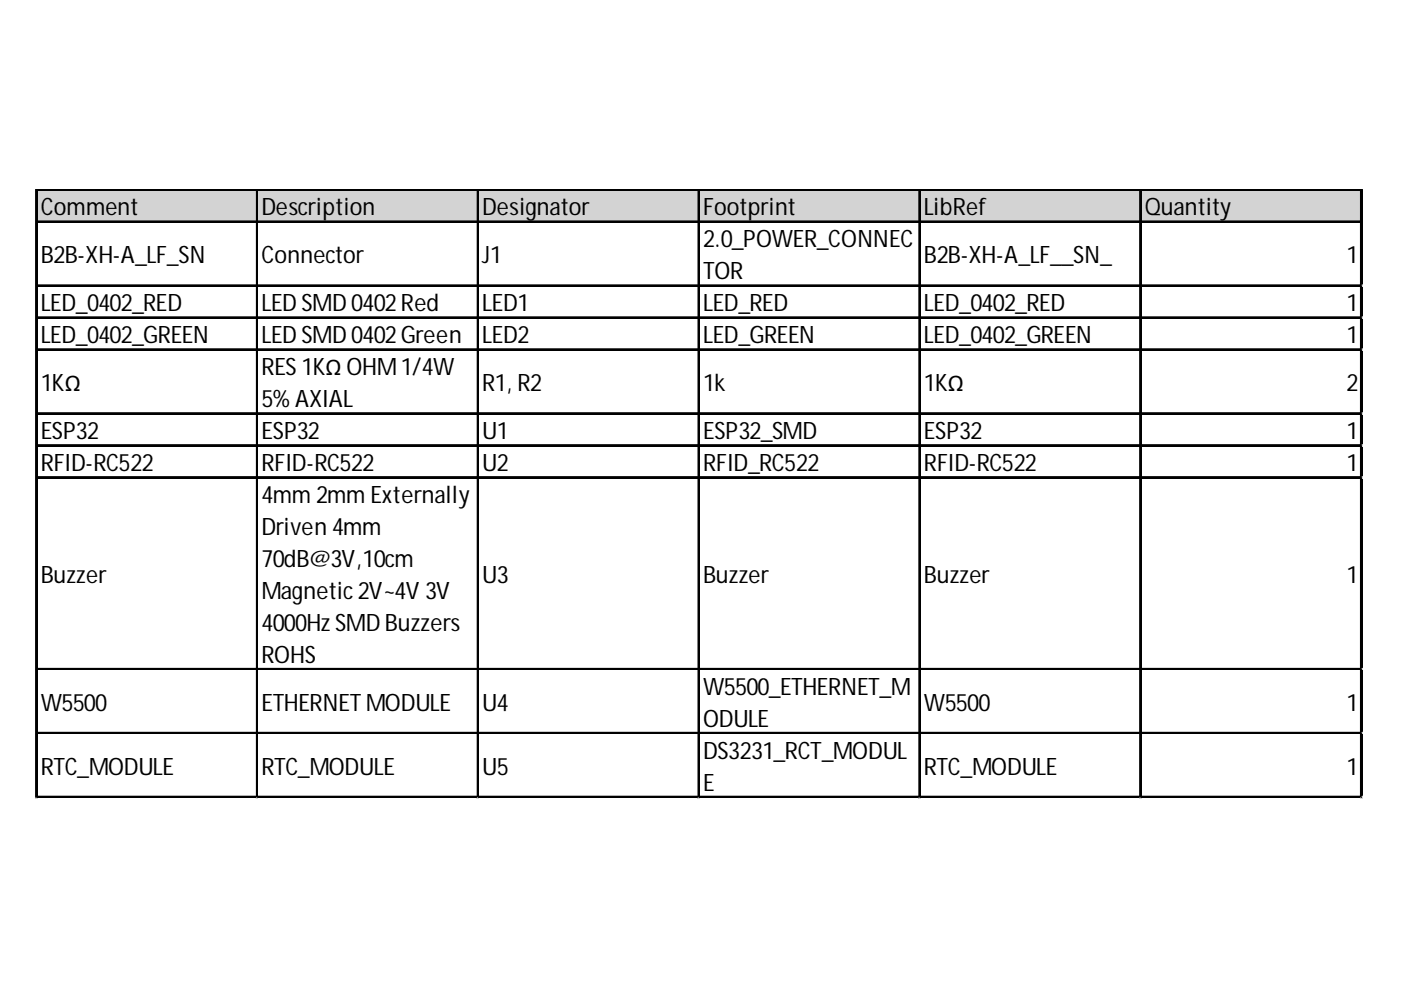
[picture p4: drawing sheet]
<svg xmlns="http://www.w3.org/2000/svg" width="297mm" height="210mm" viewBox="0 0 297 210" stroke-linecap="round" stroke-linejoin="round" font-family="sans-serif">
<defs><g id="words">
<g font-size="5.1">
<text x="8.6" y="45.6">Comment</text>
<text x="55.4" y="45.6">Description</text>
<text x="102.3" y="45.6">Designator</text>
<text x="149.1" y="45.6">Footprint</text>
<text x="195.9" y="45.6">LibRef</text>
<text x="242.7" y="45.6">Quantity</text>
<text x="149.1" y="52.4">2.0_POWER_CONNEC</text>
<text x="8.6" y="55.8">B2B-XH-A_LF_SN</text>
<text x="55.4" y="55.8">Connector</text>
<text x="102.3" y="55.8">J1</text>
<text x="149.1" y="59.2">TOR</text>
<text x="195.9" y="55.8">B2B-XH-A_LF__SN_</text>
<text x="285.5" y="55.8">1</text>
<text x="8.6" y="66">LED_0402_RED</text>
<text x="55.4" y="66">LEDSMD0402Red</text>
<text x="102.3" y="66">LED1</text>
<text x="149.1" y="66">LED_RED</text>
<text x="195.9" y="66">LED_0402_RED</text>
<text x="285.5" y="66">1</text>
<text x="8.6" y="72.8">LED_0402_GREEN</text>
<text x="55.4" y="72.8">LEDSMD0402Green</text>
<text x="102.3" y="72.8">LED2</text>
<text x="149.1" y="72.8">LED_GREEN</text>
<text x="195.9" y="72.8">LED_0402_GREEN</text>
<text x="285.5" y="72.8">1</text>
<text x="8.6" y="82.9">1KΩ</text>
<text x="55.4" y="79.5">RES1KΩ OHM1/4W</text>
<text x="102.3" y="82.9">R1, R2</text>
<text x="149.1" y="82.9">1k</text>
<text x="195.9" y="82.9">1KΩ</text>
<text x="285.5" y="82.9">2</text>
<text x="55.4" y="86.3">5%AXIAL</text>
<text x="8.6" y="93.1">ESP32</text>
<text x="55.4" y="93.1">ESP32</text>
<text x="102.3" y="93.1">U1</text>
<text x="149.1" y="93.1">ESP32_SMD</text>
<text x="195.9" y="93.1">ESP32</text>
<text x="285.5" y="93.1">1</text>
<text x="8.6" y="99.9">RFID-RC522</text>
<text x="55.4" y="99.9">RFID-RC522</text>
<text x="102.3" y="99.9">U2</text>
<text x="149.1" y="99.9">RFID_RC522</text>
<text x="195.9" y="99.9">RFID-RC522</text>
<text x="285.5" y="99.9">1</text>
<text x="55.4" y="106.6">4mm2mmExternally</text>
<text x="55.4" y="113.4">Driven 4mm</text>
<text x="8.6" y="123.6">Buzzer</text>
<text x="55.4" y="120.2">70dB@3V,10cm</text>
<text x="102.3" y="123.6">U3</text>
<text x="149.1" y="123.6">Buzzer</text>
<text x="195.9" y="123.6">Buzzer</text>
<text x="285.5" y="123.6">1</text>
<text x="55.4" y="127">Magnetic2V~4V 3V</text>
<text x="55.4" y="133.7">4000HzSMDBuzzers</text>
<text x="55.4" y="140.5">ROHS</text>
<text x="149.1" y="147.3">W5500_ETHERNET_M</text>
<text x="8.6" y="150.7">W5500</text>
<text x="55.4" y="150.7">ETHERNETMODULE</text>
<text x="102.3" y="150.7">U4</text>
<text x="149.1" y="154.1">ODULE</text>
<text x="195.9" y="150.7">W5500</text>
<text x="285.5" y="150.7">1</text>
<text x="149.1" y="160.8">DS3231_RCT_MODUL</text>
<text x="8.6" y="164.2">RTC_MODULE</text>
<text x="55.4" y="164.2">RTC_MODULE</text>
<text x="102.3" y="164.2">U5</text>
<text x="149.1" y="167.6">E</text>
<text x="195.9" y="164.2">RTC_MODULE</text>
<text x="285.5" y="164.2">1</text>
</g>
</g></defs>
<path d="M7.9 40.4h281v6.8h-281z" fill="#d3d3d3"/>
<g fill="none" stroke="#000" stroke-width=".34">
<path d="M7.6 40.1v129.1M7.8 40.1v129.1M7.9 40.1h280.9M7.9 40.3h280.9M7.9 46.9h280.9M7.9 47.1h280.9M54.4 40.5v128.7M54.6 40.5v128.7M101.2 40.5v128.7M101.4 40.5v128.7M148.1 40.5v128.7M148.2 40.5v128.7"/>
<path d="M194.9 40.5v128.7M195 40.5v128.7M241.7 40.5v128.7M241.9 40.5v128.7M288.5 40.5v128.7M288.7 40.5v128.7M7.9 60.5h280.9M7.9 60.6h280.9M7.9 67.2h280.9M7.9 67.4h280.9M7.9 74h280.9M7.9 74.2h280.9"/>
<path d="M7.9 87.6h280.9M7.9 87.7h280.9M7.9 94.3h280.9M7.9 94.5h280.9M7.9 101.1h280.9M7.9 101.3h280.9M7.9 141.8h280.9M7.9 141.9h280.9M7.9 155.3h280.9M7.9 155.5h280.9M7.9 168.9h280.9M7.9 169h280.9"/>
</g>
<path d="M7.6 169.2v.1" fill="none" stroke="#d4d4d4" stroke-width=".34"/>
<path d="M7.6 169.2l.3 .1z" fill="#d4d4d4"/>
<path d="M54.4 169.2v.1" fill="none" stroke="#d4d4d4" stroke-width=".34"/>
<path d="M54.4 169.2l.4 .1z" fill="#d4d4d4"/>
<path d="M101.2 169.2v.1" fill="none" stroke="#d4d4d4" stroke-width=".34"/>
<path d="M101.2 169.2l.4 .1z" fill="#d4d4d4"/>
<path d="M148.1 169.2v.1" fill="none" stroke="#d4d4d4" stroke-width=".34"/>
<path d="M148.1 169.2l.3 .1z" fill="#d4d4d4"/>
<path d="M194.9 169.2v.1" fill="none" stroke="#d4d4d4" stroke-width=".34"/>
<path d="M194.9 169.2l.3 .1z" fill="#d4d4d4"/>
<path d="M241.7 169.2v.1" fill="none" stroke="#d4d4d4" stroke-width=".34"/>
<path d="M241.7 169.2l.3 .1z" fill="#d4d4d4"/>
<path d="M288.5 169.2v.1" fill="none" stroke="#d4d4d4" stroke-width=".34"/>
<path d="M288.5 169.2l.3 .1z" fill="#d4d4d4"/>
<path d="M288.8 60.5h.1" fill="none" stroke="#d4d4d4" stroke-width=".34"/>
<path d="M288.8 60.5l.1 .3z" fill="#d4d4d4"/>
<path d="M288.8 67.2h.1" fill="none" stroke="#d4d4d4" stroke-width=".34"/>
<path d="M288.8 67.2l.1 .4z" fill="#d4d4d4"/>
<path d="M288.8 74h.1" fill="none" stroke="#d4d4d4" stroke-width=".34"/>
<path d="M288.8 74l.1 .4z" fill="#d4d4d4"/>
<path d="M288.8 87.6h.1" fill="none" stroke="#d4d4d4" stroke-width=".34"/>
<path d="M288.8 87.6l.1 .3z" fill="#d4d4d4"/>
<path d="M288.8 94.3h.1" fill="none" stroke="#d4d4d4" stroke-width=".34"/>
<path d="M288.8 94.3l.1 .4z" fill="#d4d4d4"/>
<path d="M288.8 101.1h.1" fill="none" stroke="#d4d4d4" stroke-width=".34"/>
<path d="M288.8 101.1l.1 .4z" fill="#d4d4d4"/>
<path d="M288.8 141.8h.1" fill="none" stroke="#d4d4d4" stroke-width=".34"/>
<path d="M288.8 141.8l.1 .3z" fill="#d4d4d4"/>
<path d="M288.8 155.3h.1" fill="none" stroke="#d4d4d4" stroke-width=".34"/>
<path d="M288.8 155.3l.1 .4z" fill="#d4d4d4"/>
<path d="M288.8 168.9h.1" fill="none" stroke="#d4d4d4" stroke-width=".34"/>
<path d="M288.8 168.9l.1 .3z" fill="#d4d4d4"/>
<use href="#words"/>
</svg>
